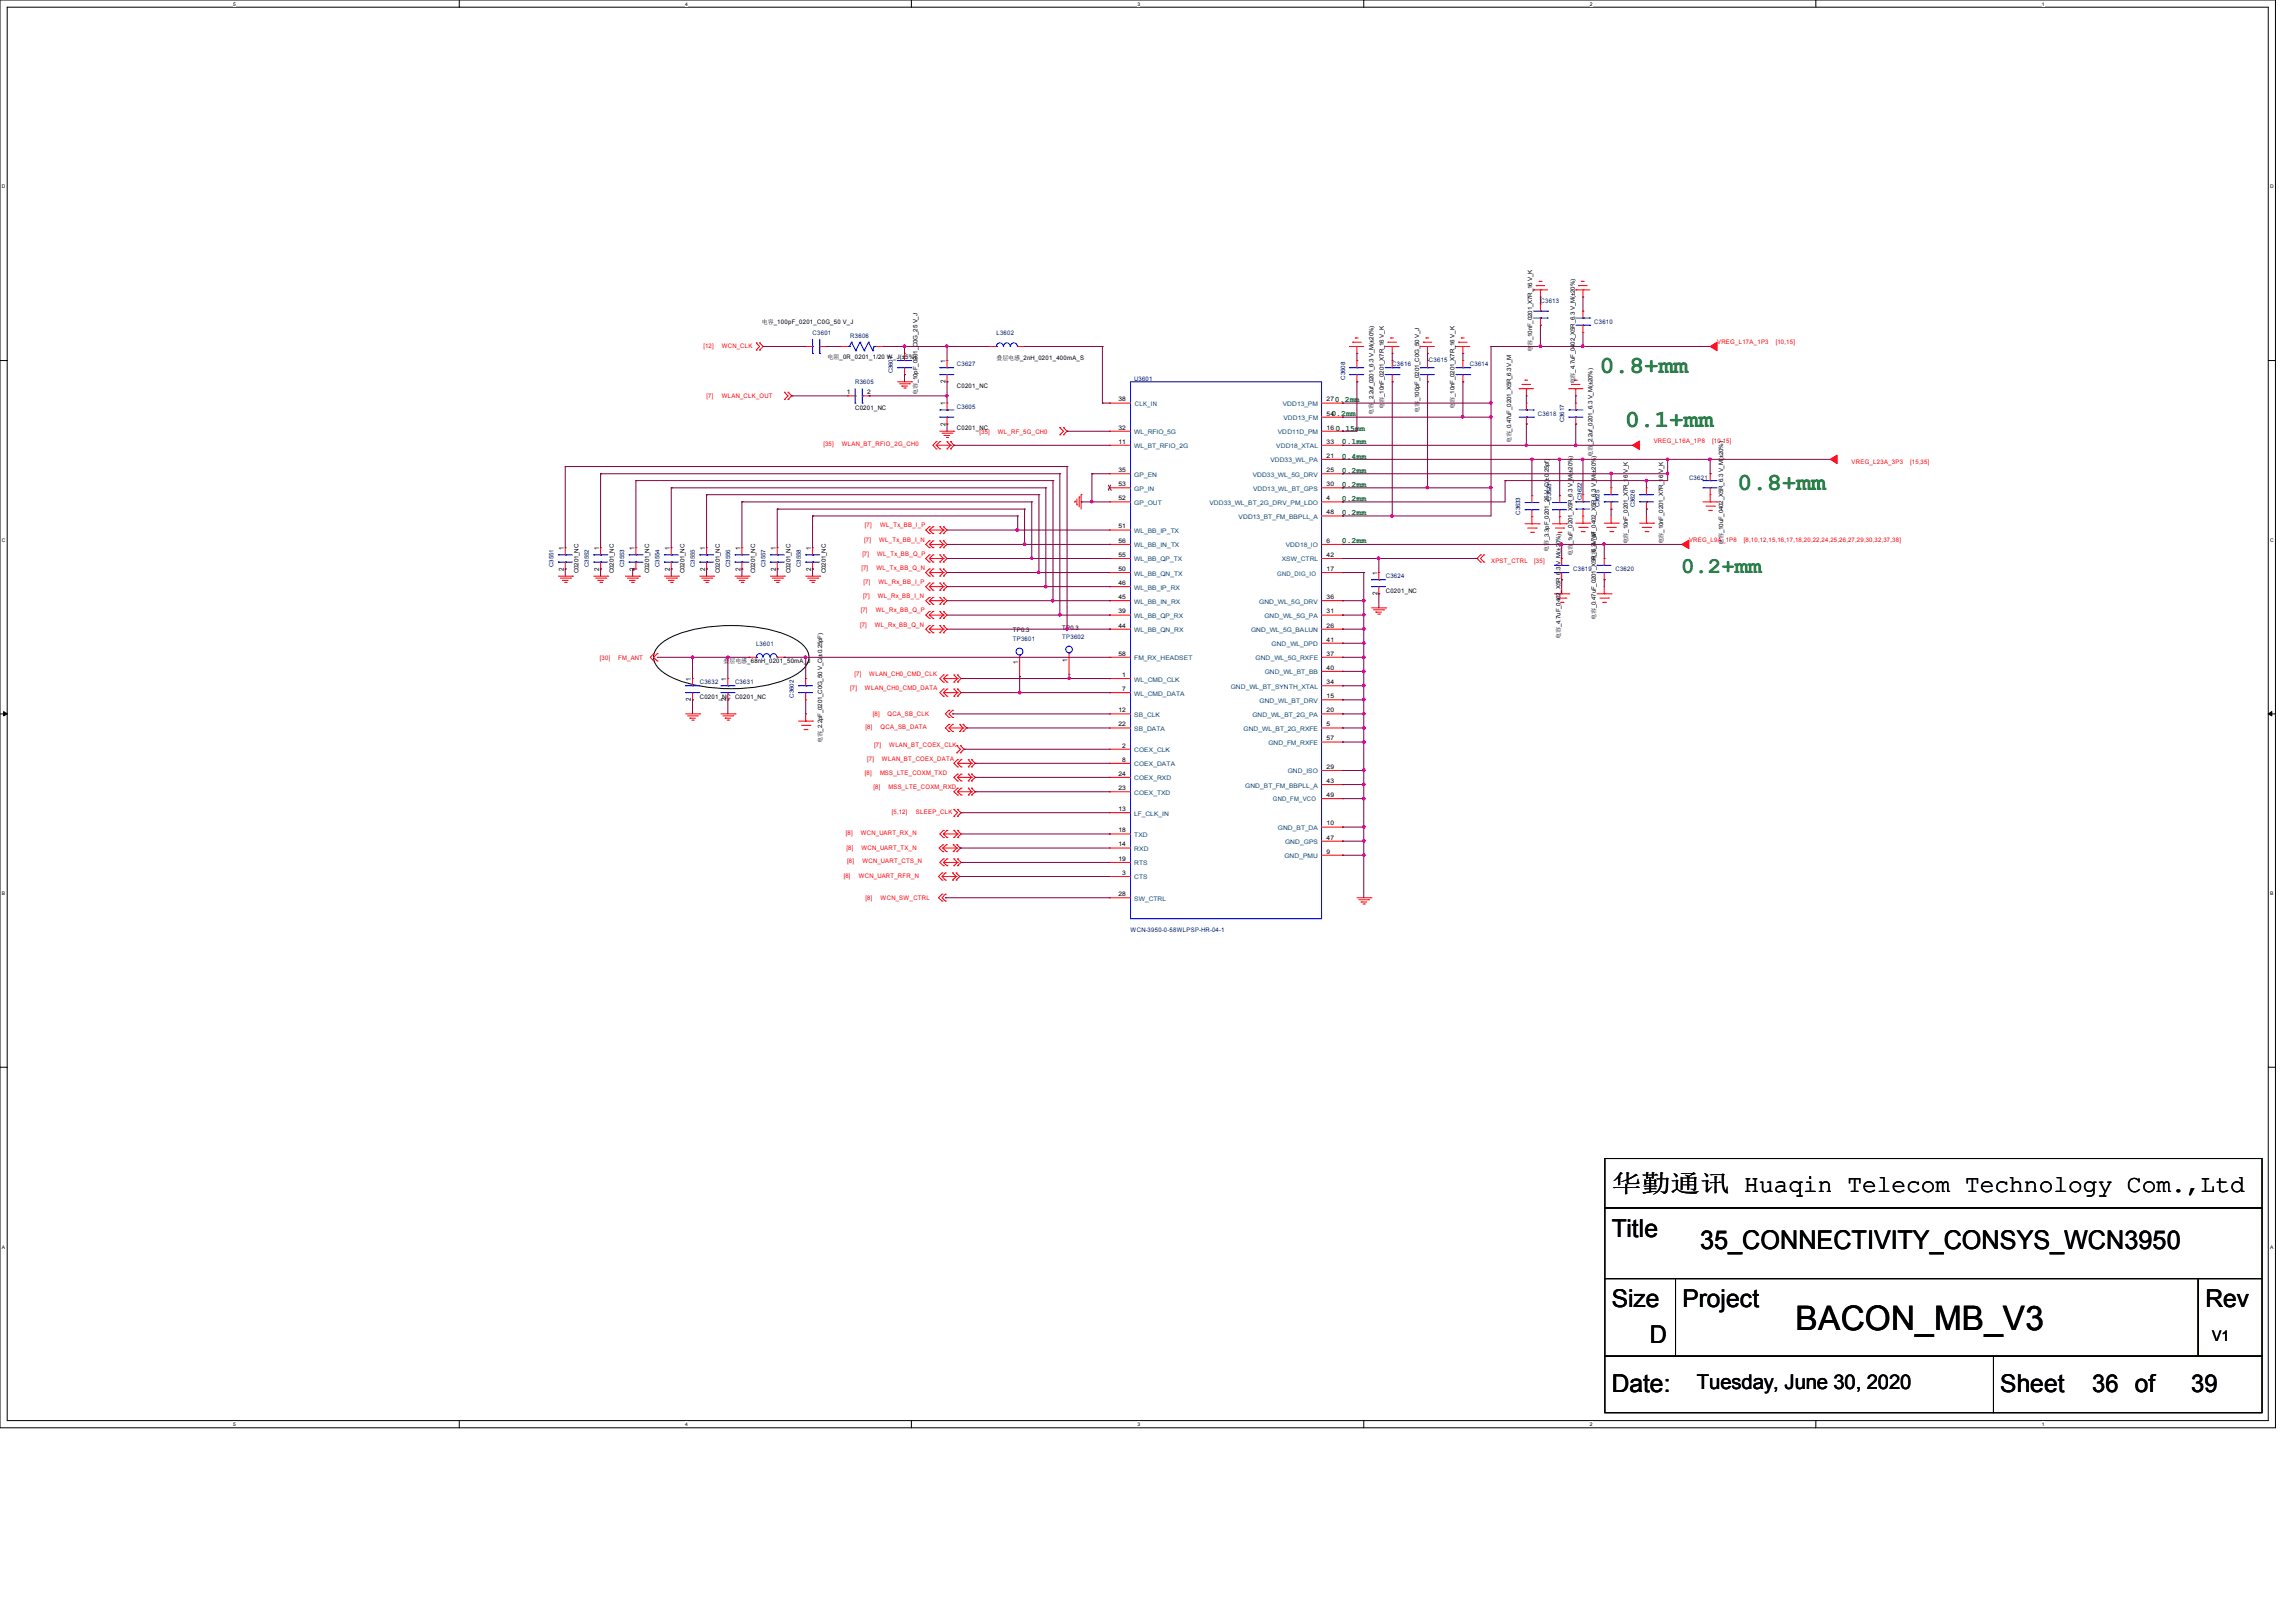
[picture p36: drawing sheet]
<svg xmlns="http://www.w3.org/2000/svg" width="297mm" height="210mm" viewBox="0 0 297 210" stroke-linecap="round" stroke-linejoin="round" font-family="sans-serif">
<defs><g id="words">
<text font-size="4.4" x="232.4" y="172.1">BACON_MB_V3</text>
<text font-size="3.3" x="220" y="161.6">35_CONNECTIVITY_CONSYS_WCN3950</text>
<g font-size="3.2" fill="#008000">
<text x="207" y="48.3">0.8+mm</text>
<text x="210.3" y="55.2">0.1+mm</text>
<text x="224.9" y="63.4">0.8+mm</text>
</g>
<g font-size="3.2">
<text x="208.6" y="154.2">华勤通讯 Huaqin Telecom Technology Com.,Ltd</text>
<text x="208.6" y="160">Title</text>
<text x="208.6" y="169.2">Size</text>
<text x="213.5" y="173.7">D</text>
<text x="217.7" y="169.2">Project</text>
<text x="285.4" y="169.2">Rev</text>
<text x="208.6" y="180.2">Date:</text>
<text x="258.9" y="180.2">Sheet</text>
<text x="270.7" y="180.2">36 of</text>
<text x="283.6" y="180.2">39</text>
</g>
<text font-size="2.9" fill="#008000" x="217.5" y="74.1">0.2+mm</text>
<text font-size="2.6" x="219.6" y="179.7">Tuesday, June 30, 2020</text>
<text font-size="1.9" x="286.3" y="173.5">V1</text>
<g font-size="1.1" fill="#008000">
<text x="172.3" y="53.8">0.2mm</text>
<text x="172.8" y="52">0.2mm</text>
<text x="172.8" y="55.8">0.15mm</text>
<text x="173.6" y="59.4">0.4mm</text>
<text x="173.6" y="57.5">0.1mm</text>
<text x="173.6" y="61.2">0.2mm</text>
<text x="173.6" y="64.8">0.2mm</text>
<text x="173.6" y="63">0.2mm</text>
<text x="173.6" y="70.3">0.2mm</text>
<text x="173.6" y="66.6">0.2mm</text>
</g>
<g font-size=".9">
<text x="122.4" y="46.9" transform="rotate(-90 122.4 46.9)">1</text>
<text x="122.4" y="52.4" transform="rotate(-90 122.4 52.4)">1</text>
<text x="122.4" y="49.6" transform="rotate(-90 122.4 49.6)">2</text>
<text x="122.4" y="55.1" transform="rotate(-90 122.4 55.1)">2</text>
<text x="72.9" y="71.2" transform="rotate(-90 72.9 71.2)">1</text>
<text x="77.5" y="71.2" transform="rotate(-90 77.5 71.2)">1</text>
<text x="82.1" y="71.2" transform="rotate(-90 82.1 71.2)">1</text>
<text x="86.7" y="71.2" transform="rotate(-90 86.7 71.2)">1</text>
<text x="91.2" y="71.2" transform="rotate(-90 91.2 71.2)">1</text>
<text x="95.8" y="71.2" transform="rotate(-90 95.8 71.2)">1</text>
<text x="100.4" y="71.2" transform="rotate(-90 100.4 71.2)">1</text>
<text x="105" y="71.2" transform="rotate(-90 105 71.2)">1</text>
<text x="72.9" y="73.8" transform="rotate(-90 72.9 73.8)">2</text>
<text x="77.5" y="73.8" transform="rotate(-90 77.5 73.8)">2</text>
<text x="82.1" y="73.8" transform="rotate(-90 82.1 73.8)">2</text>
<text x="86.7" y="73.8" transform="rotate(-90 86.7 73.8)">2</text>
<text x="91.2" y="73.8" transform="rotate(-90 91.2 73.8)">2</text>
<text x="95.8" y="73.8" transform="rotate(-90 95.8 73.8)">2</text>
<text x="100.4" y="73.8" transform="rotate(-90 100.4 73.8)">2</text>
<text x="105" y="73.8" transform="rotate(-90 105 73.8)">2</text>
<text x="178.2" y="77" transform="rotate(-90 178.2 77)">2</text>
<text x="178.2" y="74.4" transform="rotate(-90 178.2 74.4)">1</text>
<text x="89.4" y="88.1" transform="rotate(-90 89.4 88.1)">1</text>
<text x="94" y="88.1" transform="rotate(-90 94 88.1)">1</text>
<text x="131.8" y="85.9" transform="rotate(-90 131.8 85.9)">1</text>
<text x="138.1" y="85.6" transform="rotate(-90 138.1 85.6)">1</text>
<text x="89.4" y="90.7" transform="rotate(-90 89.4 90.7)">2</text>
<text x="94" y="90.7" transform="rotate(-90 94 90.7)">2</text>
</g>
<g font-size=".8">
<text x="98.6" y="41.9">电容_100pF_0201_C0G_50 V_J</text>
<text x="107.1" y="46.4">电阻_0R_0201_1/20 W_J(±5%)</text>
<text x="129" y="46.6">叠层电感_2nH_0201_400mA_S</text>
<text x="198.3" y="45.6" transform="rotate(-90 198.3 45.6)">电</text>
<text x="198.3" y="44.8" transform="rotate(-90 198.3 44.8)">容_10nF_0201_X7R_16 V_K</text>
<text x="109.6" y="51">1</text>
<text x="110.7" y="53">C0201_NC</text>
<text x="112.2" y="51">2</text>
<text x="118.7" y="51.1" transform="rotate(-90 118.7 51.1)">电容_10pF_0201_C0G_25 V_J</text>
<text x="123.8" y="50.2">C0201_NC</text>
<text x="144.8" y="51.9">38</text>
<text x="171.7" y="51.9">27</text>
<text x="171.7" y="53.8">54</text>
<text x="177.7" y="53.6" transform="rotate(-90 177.7 53.6)">电容</text>
<text x="177.7" y="52.1" transform="rotate(-90 177.7 52.1)">_2.2uf_0201_6.3 V_M(±20%)</text>
<text x="179.1" y="52.9" transform="rotate(-90 179.1 52.9)">电</text>
<text x="179.1" y="52.1" transform="rotate(-90 179.1 52.1)">容_10nF_0201_X7R_16 V_K</text>
<text x="183.6" y="53.4" transform="rotate(-90 183.6 53.4)">电容_100pF_0201_C0G_50 V_J</text>
<text x="188.2" y="52.9" transform="rotate(-90 188.2 52.9)">电</text>
<text x="188.2" y="52.1" transform="rotate(-90 188.2 52.1)">容_10nF_0201_X7R_16 V_K</text>
<text x="203.8" y="49.7" transform="rotate(-90 203.8 49.7)">电容_4.7uF_0402_X5R_6.3 V_M(±20%)</text>
<text x="123.8" y="55.6">C0201_NC</text>
<text x="144.8" y="57.4">11</text>
<text x="144.8" y="55.6">32</text>
<text x="171.7" y="55.6">16</text>
<text x="171.7" y="59.2">21</text>
<text x="171.7" y="57.4">33</text>
<text x="195.5" y="57.4" transform="rotate(-90 195.5 57.4)">电容_0.47uF_0201_X5R_6.3V_M</text>
<text x="206.1" y="59.1" transform="rotate(-90 206.1 59.1)">电容_2.2uf_0201_6.3 V_M(±20%)</text>
<text x="144.8" y="61.1">35</text>
<text x="144.8" y="64.7">52</text>
<text x="144.8" y="62.9">53</text>
<text x="171.7" y="64.7">4</text>
<text x="171.7" y="61.1">25</text>
<text x="171.7" y="62.9">30</text>
<text x="144.8" y="68.4">51</text>
<text x="144.8" y="70.2">56</text>
<text x="171.7" y="70.2">6</text>
<text x="171.7" y="66.5">48</text>
<text x="200.4" y="71.4" transform="rotate(-90 200.4 71.4)">电容_3.3pF_0201_25 V_C(±0.25pf)</text>
<text x="203.5" y="72" transform="rotate(-90 203.5 72)">电容_1uF_0201_X5R_6.3 V_M(±20%)</text>
<text x="210.7" y="70.4" transform="rotate(-90 210.7 70.4)">电容_10nF_0201_X7R_16 V_K</text>
<text x="215.2" y="70.4" transform="rotate(-90 215.2 70.4)">电容_10nF_0201_X7R_16 V_K</text>
<text x="223" y="70.5" transform="rotate(-90 223 70.5)">电容_10uF_0402_X5R_6.3 V_M(±20%)</text>
<text x="74.9" y="74.2" transform="rotate(-90 74.9 74.2)">C0201_NC</text>
<text x="79.4" y="74.2" transform="rotate(-90 79.4 74.2)">C0201_NC</text>
<text x="84" y="74.2" transform="rotate(-90 84 74.2)">C0201_NC</text>
<text x="88.6" y="74.2" transform="rotate(-90 88.6 74.2)">C0201_NC</text>
<text x="93.1" y="74.2" transform="rotate(-90 93.1 74.2)">C0201_NC</text>
<text x="97.7" y="74.2" transform="rotate(-90 97.7 74.2)">C0201_NC</text>
<text x="102.3" y="74.2" transform="rotate(-90 102.3 74.2)">C0201_NC</text>
<text x="106.9" y="74.2" transform="rotate(-90 106.9 74.2)">C0201_NC</text>
<text x="144.8" y="77.5">45</text>
<text x="144.8" y="75.7">46</text>
<text x="144.8" y="73.9">50</text>
<text x="144.8" y="72.1">55</text>
<text x="171.7" y="73.9">17</text>
<text x="171.7" y="77.5">36</text>
<text x="171.7" y="72.1">42</text>
<text x="179.3" y="76.7">C0201_NC</text>
<text x="206.5" y="72.6" transform="rotate(-90 206.5 72.6)">电容_4.7uF_0402_X5R_6.3 V_M(±20%)</text>
<text x="131.1" y="81.8">TP0.3</text>
<text x="137.5" y="81.5">TP0.3</text>
<text x="144.8" y="79.4">39</text>
<text x="144.8" y="81.2">44</text>
<text x="171.7" y="81.2">26</text>
<text x="171.7" y="79.4">31</text>
<text x="171.7" y="83">41</text>
<text x="201.9" y="82.7" transform="rotate(-90 201.9 82.7)">电容_4.7uF_0402_X5R_6.3 V_M(±20%)</text>
<text x="206.5" y="80.2" transform="rotate(-90 206.5 80.2)">电容_0.47uF_0201_X5R_6.3V_M</text>
<text x="93.6" y="85.8">叠</text>
<text x="94.4" y="85.8">层电感_68nH_0201_50mA_J</text>
<text x="144.8" y="84.8">58</text>
<text x="145.2" y="87.6">1</text>
<text x="145.2" y="89.4">7</text>
<text x="171.7" y="88.5">34</text>
<text x="171.7" y="84.8">37</text>
<text x="171.7" y="86.7">40</text>
<text x="90.6" y="90.4">C0201_NC C0201_NC</text>
<text x="144.8" y="92.2">12</text>
<text x="144.8" y="94">22</text>
<text x="171.7" y="94">5</text>
<text x="171.7" y="90.3">15</text>
<text x="171.7" y="92.2">20</text>
<text x="171.7" y="95.8">57</text>
<text x="106.4" y="96.2" transform="rotate(-90 106.4 96.2)">电容_2.2pF_0201_C0G_50 V_C(±0.25pF)</text>
<text x="144.8" y="100.4">24</text>
<text x="145.2" y="96.7">2</text>
<text x="145.2" y="98.6">8</text>
<text x="171.7" y="99.5">29</text>
<text x="171.7" y="101.3">43</text>
<text x="144.8" y="104.9">13</text>
<text x="144.8" y="107.7">18</text>
<text x="144.8" y="102.2">23</text>
<text x="171.7" y="106.8">10</text>
<text x="171.7" y="103.1">49</text>
<text x="144.8" y="109.5">14</text>
<text x="144.8" y="111.4">19</text>
<text x="145.2" y="113.2">3</text>
<text x="171.7" y="110.4">9</text>
<text x="171.7" y="108.6">47</text>
<text x="144.8" y="116">28</text>
</g>
<g font-size=".8" fill="#000080">
<text x="199.4" y="39.2">C3613</text>
<text x="206.3" y="41.9">C3610</text>
<text x="105.2" y="43.3">C3601</text>
<text x="110" y="43.8">R3606</text>
<text x="123.8" y="47.4">C3627</text>
<text x="129" y="43.3">L3602</text>
<text x="180.2" y="47.4">C3616</text>
<text x="184.9" y="46.9">C3615</text>
<text x="190.2" y="47.4">C3614</text>
<text x="110.7" y="49.7">R3605</text>
<text x="115.5" y="48.3" transform="rotate(-90 115.5 48.3)">C3607</text>
<text x="123.8" y="52.9">C3605</text>
<text x="146.8" y="49.2">U3601</text>
<text x="174.1" y="49.1" transform="rotate(-90 174.1 49.1)">C3608</text>
<text x="199" y="53.8">C3618</text>
<text x="202.4" y="54.6" transform="rotate(-90 202.4 54.6)">C3617</text>
<text x="200.8" y="64.8" transform="rotate(-90 200.8 64.8)">C3623</text>
<text x="204.7" y="64.7" transform="rotate(-90 204.7 64.7)">C3622</text>
<text x="207" y="65.7" transform="rotate(-90 207 65.7)">C3625</text>
<text x="211.6" y="65.7" transform="rotate(-90 211.6 65.7)">C3626</text>
<text x="218.6" y="62.1">C3621</text>
<text x="196.7" y="66.6" transform="rotate(-90 196.7 66.6)">C3633</text>
<text x="71.6" y="73.4" transform="rotate(-90 71.6 73.4)">C3551</text>
<text x="76.2" y="73.4" transform="rotate(-90 76.2 73.4)">C3552</text>
<text x="80.8" y="73.4" transform="rotate(-90 80.8 73.4)">C3553</text>
<text x="85.3" y="73.4" transform="rotate(-90 85.3 73.4)">C3554</text>
<text x="89.9" y="73.4" transform="rotate(-90 89.9 73.4)">C3555</text>
<text x="94.5" y="73.4" transform="rotate(-90 94.5 73.4)">C3556</text>
<text x="99.1" y="73.4" transform="rotate(-90 99.1 73.4)">C3557</text>
<text x="103.6" y="73.4" transform="rotate(-90 103.6 73.4)">C3558</text>
<text x="179.3" y="74.8">C3624</text>
<text x="203.6" y="73.9">C3619</text>
<text x="209.1" y="73.9">C3620</text>
<text x="97.8" y="83.5">L3601</text>
<text x="131.1" y="83">TP3601</text>
<text x="137.5" y="82.7">TP3602</text>
<text x="90.6" y="88.6">C3632</text>
<text x="95.1" y="88.6">C3631</text>
<text x="102.7" y="90.3" transform="rotate(-90 102.7 90.3)">C3602</text>
<text x="146.3" y="120.6">WCN-3950-0-58WLPSP-HR-04-1</text>
</g>
<g font-size=".8" fill="#f00">
<text x="91" y="45">[12]</text>
<text x="93.4" y="45">WCN_CLK</text>
<text x="222.2" y="44.5">VREG_L17A_1P3</text>
<text x="229.8" y="44.5">[10,15]</text>
<text x="91.4" y="51.4">[7]</text>
<text x="93.4" y="51.4">WLAN_CLK_OUT</text>
<text x="106.6" y="57.7">[35]</text>
<text x="108.9" y="57.7">WLAN_BT_RFIO_2G_CH0</text>
<text x="126.8" y="56.1">[35]</text>
<text x="129.1" y="56.1">WL_RF_5G_CH0</text>
<text x="214" y="57.3">VREG_L16A_1P8</text>
<text x="221.6" y="57.3">[10,15]</text>
<text x="239.6" y="60">VREG_L23A_3P3</text>
<text x="247.2" y="60">[15,35]</text>
<text x="111.6" y="71.9">[7]</text>
<text x="111.9" y="70.1">[7]</text>
<text x="111.9" y="68.2">[7]</text>
<text x="113.5" y="71.9">WL_Tx_BB_Q_P</text>
<text x="113.8" y="70.1">WL_Tx_BB_I_N</text>
<text x="113.9" y="68.2">WL_Tx_BB_I_P</text>
<text x="218.6" y="70.1">VREG_L9A_1P8</text>
<text x="225.7" y="70.1">[8,10,12,15,16,17,18,20,22,24,25,26,27,29,30,32,37,38]</text>
<text x="111.5" y="73.7">[7]</text>
<text x="111.7" y="77.4">[7]</text>
<text x="111.8" y="75.6">[7]</text>
<text x="113.4" y="73.7">WL_Tx_BB_Q_N</text>
<text x="113.6" y="77.4">WL_Rx_BB_I_N</text>
<text x="113.7" y="75.6">WL_Rx_BB_I_P</text>
<text x="193" y="72.8">XPST_CTRL</text>
<text x="198.6" y="72.8">[35]</text>
<text x="111.3" y="81.1">[7]</text>
<text x="111.4" y="79.2">[7]</text>
<text x="113.2" y="81.1">WL_Rx_BB_Q_N</text>
<text x="113.3" y="79.2">WL_Rx_BB_Q_P</text>
<text x="77.6" y="85.3">[30]</text>
<text x="80" y="85.3">FM_ANT</text>
<text x="110" y="89.3">[7]</text>
<text x="110.6" y="87.5">[7]</text>
<text x="111.9" y="89.3">WLAN_CH0_CMD_DATA</text>
<text x="112.5" y="87.5">WLAN_CH0_CMD_CLK</text>
<text x="112" y="94.3">[8]</text>
<text x="113" y="92.7">[8]</text>
<text x="114" y="94.3">QCA_SB_DATA</text>
<text x="114.9" y="92.7">QCA_SB_CLK</text>
<text x="111.9" y="100.2">[8]</text>
<text x="112.2" y="98.4">[7]</text>
<text x="113.1" y="96.6">[7]</text>
<text x="113.9" y="100.2">MSS_LTE_COXM_TXD</text>
<text x="114.1" y="98.4">WLAN_BT_COEX_DATA</text>
<text x="115.1" y="96.6">WLAN_BT_COEX_CLK</text>
<text x="113" y="102.1">[8]</text>
<text x="115" y="102.1">MSS_LTE_COXM_RXD</text>
<text x="115.4" y="105.4">[5,12]</text>
<text x="118.5" y="105.4">SLEEP_CLK</text>
<text x="109.2" y="113.6">[8]</text>
<text x="109.5" y="108">[8]</text>
<text x="109.6" y="109.9">[8]</text>
<text x="109.6" y="111.7">[8]</text>
<text x="111.1" y="113.6">WCN_UART_RFR_N</text>
<text x="111.4" y="108">WCN_UART_RX_N</text>
<text x="111.5" y="109.9">WCN_UART_TX_N</text>
<text x="111.6" y="111.7">WCN_UART_CTS_N</text>
<text x="112" y="116.5">[8]</text>
<text x="114" y="116.5">WCN_SW_CTRL</text>
</g>
<g font-size=".8" fill="#004080">
<text x="146.9" y="52.5">CLK_IN</text>
<text x="166" y="52.5">VDD13_PM</text>
<text x="146.8" y="58">WL_BT_RFIO_2G</text>
<text x="146.8" y="56.2">WL_RFIO_5G</text>
<text x="164.4" y="59.8">VDD33_WL_PA</text>
<text x="165.2" y="58">VDD18_XTAL</text>
<text x="165.4" y="56.2">VDD11D_PM</text>
<text x="166.1" y="54.4">VDD13_FM</text>
<text x="146.8" y="61.7">GP_EN</text>
<text x="146.8" y="65.3">GP_OUT</text>
<text x="146.8" y="63.5">GP_IN</text>
<text x="156.5" y="65.3">VDD33_WL_BT_2G_DRV_PM_LDO</text>
<text x="162.1" y="61.7">VDD33_WL_5G_DRV</text>
<text x="162.2" y="63.5">VDD13_WL_BT_GPS</text>
<text x="146.8" y="69">WL_BB_IP_TX</text>
<text x="146.8" y="70.8">WL_BB_IN_TX</text>
<text x="160.3" y="67.1">VDD13_BT_FM_BBPLL_A</text>
<text x="166.4" y="70.8">VDD18_IO</text>
<text x="146.8" y="76.3">WL_BB_IP_RX</text>
<text x="146.8" y="74.5">WL_BB_QN_TX</text>
<text x="146.8" y="72.6">WL_BB_QP_TX</text>
<text x="165.3" y="74.6">GND_DIG_IO</text>
<text x="165.9" y="72.6">XSW_CTRL</text>
<text x="146.8" y="80">WL_BB_QP_RX</text>
<text x="146.8" y="81.8">WL_BB_QN_RX</text>
<text x="146.8" y="78.1">WL_BB_IN_RX</text>
<text x="161.9" y="81.8">GND_WL_5G_BALUN</text>
<text x="163" y="78.1">GND_WL_5G_DRV</text>
<text x="163.6" y="80">GND_WL_5G_PA</text>
<text x="164.6" y="83.6">GND_WL_DPD</text>
<text x="146.8" y="88.2">WL_CMD_CLK</text>
<text x="146.8" y="85.4">FM_RX_HEADSET</text>
<text x="159.3" y="89.1">GND_WL_BT_SYNTH_XTAL</text>
<text x="162.5" y="85.4">GND_WL_5G_RXFE</text>
<text x="163.7" y="87.2">GND_WL_BT_BB</text>
<text x="146.8" y="90">WL_CMD_DATA</text>
<text x="146.8" y="92.8">SB_CLK</text>
<text x="146.8" y="94.6">SB_DATA</text>
<text x="160.9" y="94.6">GND_WL_BT_2G_RXFE</text>
<text x="162.1" y="92.8">GND_WL_BT_2G_PA</text>
<text x="163" y="90.9">GND_WL_BT_DRV</text>
<text x="146.8" y="97.3">COEX_CLK</text>
<text x="146.8" y="99.1">COEX_DATA</text>
<text x="146.8" y="101">COEX_RXD</text>
<text x="161.1" y="101.9">GND_BT_FM_BBPLL_A</text>
<text x="164.1" y="96.4">GND_FM_RXFE</text>
<text x="166.6" y="100.1">GND_ISO</text>
<text x="146.8" y="105.5">LF_CLK_IN</text>
<text x="146.8" y="102.8">COEX_TXD</text>
<text x="164.7" y="103.6">GND_FM_VCO</text>
<text x="165.4" y="107.4">GND_BT_DA</text>
<text x="146.8" y="113.8">CTS</text>
<text x="146.8" y="110.1">RXD</text>
<text x="146.8" y="108.3">TXD</text>
<text x="146.8" y="112">RTS</text>
<text x="166.2" y="111">GND_PMU</text>
<text x="166.3" y="109.2">GND_GPS</text>
<text x="146.8" y="116.5">SW_CTRL</text>
</g>
<g font-size=".6">
<text x="30.2" y=".7">5</text>
<text x="88.7" y=".7">4</text>
<text x="147.2" y=".7">3</text>
<text x="205.7" y=".7">2</text>
<text x="264.2" y=".7">1</text>
<text x=".3" y="24.4">D</text>
<text x="293.8" y="24.4">D</text>
<text x=".3" y="70.1">C</text>
<text x="293.8" y="70.1">C</text>
<text x=".3" y="115.8">B</text>
<text x="293.8" y="115.8">B</text>
<text x=".3" y="161.5">A</text>
<text x="293.8" y="161.5">A</text>
<text x="30.2" y="184.5">5</text>
<text x="88.7" y="184.5">4</text>
<text x="147.2" y="184.5">3</text>
<text x="205.7" y="184.5">2</text>
<text x="264.2" y="184.5">1</text>
</g>
</g></defs>
<path d="M0 0h294.5v184.7h-294.5zM.9 .9h292.6v182.9h-292.6z" fill="none" stroke="#000" stroke-width=".13"/>
<g fill="#fff">
<path d="M30.2 .1h.3v.7h-.3z"/>
<path d="M30.2 183.9h.3v.8h-.3z"/>
</g>
<path d="M59.4 0v.9M59.4 183.8v.9" fill="none" stroke="#000" stroke-width=".13"/>
<g fill="#fff">
<path d="M88.7 .1h.3v.7h-.3z"/>
<path d="M88.7 183.9h.3v.8h-.3z"/>
</g>
<path d="M117.9 0v.9M117.9 183.8v.9" fill="none" stroke="#000" stroke-width=".13"/>
<g fill="#fff">
<path d="M147.2 .1h.3v.7h-.3z"/>
<path d="M147.2 183.9h.3v.8h-.3z"/>
</g>
<path d="M176.5 0v.9M176.5 183.8v.9" fill="none" stroke="#000" stroke-width=".13"/>
<g fill="#fff">
<path d="M205.7 .1h.4v.7h-.4z"/>
<path d="M205.7 183.9h.4v.8h-.4z"/>
</g>
<path d="M235 0v.9M235 183.8v.9" fill="none" stroke="#000" stroke-width=".13"/>
<g fill="#fff">
<path d="M264.2 .1h.4v.7h-.4z"/>
<path d="M264.2 183.9h.4v.8h-.4z"/>
<path d="M.3 23.8h.4v.7h-.4z"/>
<path d="M293.8 23.8h.5v.7h-.5z"/>
<path d="M.3 69.5h.4v.7h-.4z"/>
<path d="M293.8 69.5h.5v.7h-.5z"/>
</g>
<path d="M0 46.7h.9M293.5 46.7h1" fill="none" stroke="#000" stroke-width=".13"/>
<g fill="#fff">
<path d="M.3 115.2h.4v.8h-.4z"/>
<path d="M293.8 115.2h.4v.8h-.4z"/>
</g>
<path d="M0 92.4h.9M293.5 92.4h1" fill="none" stroke="#000" stroke-width=".13"/>
<path d="M.5 92.1l.4 .3-.4 .2zM293.5 92.4l.5-.3v.5z" fill="#000" stroke="#000" stroke-width=".13"/>
<g fill="#fff">
<path d="M.3 161h.3v.7h-.3z"/>
<path d="M293.8 161h.4v.7h-.4z"/>
</g>
<path d="M85.5 83.3a12.2 12.2 0 0 1 6.2-2.2 20.8 20.8 0 0 1 10.5 1.2 4.3 4.3 0 0 1 2.4 2.1 2.08 2.08 0 0 1-.8 2.3 12.2 12.2 0 0 1-6.3 2.2 20.8 20.8 0 0 1-10.5-1.2 4.3 4.3 0 0 1-2.3-2.1 2.08 2.08 0 0 1 .8-2.3zM0 138.1h.9M293.5 138.1h1M207.7 156.3h85v9.1h-85zM207.7 149.9h85v6.4h-85zM207.7 165.4h9.1v10.1h-9.1zM207.7 175.5h50.3v7.3h-50.3zM216.8 165.4h67.7v10.1h-67.7zM258 175.5h34.7v7.3h-34.7zM284.5 165.4h8.2v10.1h-8.2z" fill="none" stroke="#000" stroke-width=".13"/>
<g fill="none" stroke="#f00" stroke-width=".13">
<path d="M198.5 37.5h.1M198.5 37.5h1.8M198.8 37h.1M198.8 37h1.1M199.2 36.4h.1M199.2 36.4h.4M199.3 37.5h.1M199.3 39.3h.1M199.3 37.5v.9M199.3 39.3v1M203.9 37.5h.1M203.9 37.5h1.8"/>
<path d="M204.3 37h.1M204.3 37h1.1M204.6 36.4h.1M204.6 36.4h.4M204.9 37.5h.1M204.9 37.5v.9M97.9 45.3h.1M97.9 44.4h.1M97.9 44.4l.4 .4-.4 .5M98.3 44.4h.1M98.3 45.3h.1M98.3 44.4l.5 .4-.5 .5"/>
<path d="M101.5 51.7h.1M101.5 50.8h.1M101.5 50.8l.5 .4-.5 .5M102 50.8h.1M102 51.7h.1M102 50.8l.4 .4-.4 .5M104.3 44.8h.1M104.3 44.8h.9M106.1 44.8h.9M107 44.8h.1M108.8 44.8h.1M108.8 44.8h.9"/>
<path d="M109.7 51.2h.1M109.7 51.2h1M111.6 51.2h.9M112.5 51.2h.1M113.4 44.8h.9M114.3 44.8h.1M116.2 49.4h1.8M116.4 49.7h1.3M116.7 50h.1M116.7 50h.7M117 50.2h.1M117.1 45.7h.1"/>
<path d="M117.1 48.5h.1M117.1 45.7v1M117.1 47.6v.9M117.1 50.2h.1M117.7 49.7h.1M118 49.4h.1M121.2 57.1h.1M121.2 58.1h.1M121.2 57.1l-.5 .5 .5 .5M121.2 57.6l.4 .5M121.2 57.6h1.8M121.6 57.1h.1"/>
<path d="M121.6 58.1h.1M121.6 55.8h1.8M121.6 57.1l-.4 .5M121.9 56h1.3M122.2 56.3h.1M122.2 56.3h.7M122.5 56.6h.1M122.6 57.1h.1M122.6 58.1h.1M122.6 52.2h.1M122.6 54.9h.1M122.6 46.7h.1"/>
<path d="M122.6 49.4h.1M122.6 57.1l.4 .5M122.6 46.7v.9M122.6 48.5v.9M122.6 52.2v.8M122.6 54v.9M122.6 56.6h.1M123 58.1h.1M123 57.1h.1M123 57.6h.1M123 57.1l.4 .5-.4 .5M123 57.6l-.4 .5"/>
<path d="M123.2 56h.1M123.4 55.8h.1M128 44.8h.1M128 44.8h.9M131.7 44.8h.9M132.6 44.8h.1M137.2 56.3h.1M137.2 55.3h.1M137.2 55.3l.4 .5-.4 .5M137.6 55.3h.1M137.6 56.3h.1M137.6 55.3l.5 .5-.5 .5"/>
<path d="M143.6 57.6h.1M143.6 55.8h.1M143.6 52.2h.1M143.6 55.8h2.7M143.6 57.6h2.7M143.6 52.2h2.7M171 55.8h2.7M171 57.6h2.7M171 59.4h2.7M171 52.2h2.7M171 54h2.7M173.7 55.8h.1"/>
<path d="M173.7 59.4h.1M173.7 52.2h.1M173.7 57.6h.1M173.7 54h.1M174.7 44.8h.1M174.7 44.8h1.8M175 44.3h.1M175 44.3h1.1M175.4 43.7h.1M175.4 43.7h.4M175.6 44.8h.1M175.6 46.7h.1"/>
<path d="M175.6 49.4h.1M175.6 44.8v.9M175.6 46.7v.9M175.6 48.5v.9M179.2 44.8h.1M179.2 44.8h1.9M179.6 44.3h.1M179.6 44.3h1.1M180 43.7h.1M180 43.7h.3M180.2 44.8h.1M180.2 49.4h.1"/>
<path d="M180.2 46.7h.1M180.2 44.8v.9M180.2 46.7v.9M180.2 48.5v.9M183.8 44.8h.1M183.8 44.8h1.8M184.2 44.3h.1M184.2 44.3h1.1M184.5 43.7h.1M184.5 43.7h.4M184.7 44.8h.1M184.7 46.7h.1"/>
<path d="M184.7 49.4h.1M184.7 44.8v.9M184.7 46.7v.9M184.7 48.5v.9M188.4 44.8h.1M188.4 44.8h1.8M188.8 44.3h.1M188.8 44.3h1.1M189.1 43.7h.1M189.1 43.7h.4M189.3 44.8h.1M189.3 49.4h.1"/>
<path d="M189.3 46.7h.1M189.3 44.8v.9M189.3 46.7v.9M189.3 48.5v.9M196.6 50.3h.1M196.6 50.3h1.9M197 49.7h.1M197 49.7h1.1M197.4 49.2h.1M197.4 49.2h.3M197.5 50.3h.1M197.5 54.9h.1"/>
<path d="M197.5 52.2h.1M197.5 50.3v.9M197.5 52.2v.8M197.5 54v.9M199.3 42.1h.1M199.3 41.1v1M203 50.3h.1M203 50.3h1.9M203.4 49.7h.1M203.4 49.7h1.1M203.8 49.2h.1M203.8 49.2h.3"/>
<path d="M203.9 50.3h.1M203.9 52.2h.1M203.9 54.9h.1M203.9 50.3v.9M203.9 52.2v.8M203.9 54v.9M204.9 43h.1M204.9 40.3h.1M204.9 40.3v.8M204.9 42.1v.9M72.3 74.5h1.8M72.5 74.8h1.3"/>
<path d="M72.8 75.1h.1M72.8 75.1h.7M73.1 75.4h.2M73.2 70.9h.1M73.2 73.6h.1M73.2 70.9v.9M73.2 72.7v.9M73.3 75.4h.1M73.8 74.8h.1M74.1 74.5h.1M76.8 74.5h1.9M77.1 74.8h1.3"/>
<path d="M77.4 75.1h.1M77.4 75.1h.7M77.6 75.4h.3M77.7 70.9h.1M77.7 73.6h.1M77.7 70.9v.9M77.7 72.7v.9M77.9 75.4h.1M78.4 74.8h.1M78.7 74.5h.1M80.9 74.5h1.9M81.2 74.8h1.3"/>
<path d="M81.5 75.1h.1M81.5 75.1h.7M81.7 75.4h.3M82 75.4h.1M82.3 70.9h.1M82.3 73.6h.1M82.3 70.9v.9M82.3 72.7v.9M82.5 74.8h.1M82.8 74.5h.1M86 74.5h1.8M86.2 74.8h1.3"/>
<path d="M86.5 75.1h.1M86.5 75.1h.7M86.8 75.4h.2M86.9 70.9h.1M86.9 73.6h.1M86.9 70.9v.9M86.9 72.7v.9M87 75.4h.1M87.5 74.8h.1M87.8 74.5h.1M90.6 74.5h1.8M90.8 74.8h1.3"/>
<path d="M91.1 75.1h.1M91.1 75.1h.7M91.4 75.4h.2M91.4 70.9h.1M91.4 73.6h.1M91.4 70.9v.9M91.4 72.7v.9M91.6 75.4h.1M92.1 74.8h.1M92.4 74.5h.1M95.1 74.5h1.8M95.4 74.8h1.3"/>
<path d="M95.7 75.1h.1M95.7 75.1h.7M95.9 75.4h.2M96 70.9h.1M96 73.6h.1M96 70.9v.9M96 72.7v.9M96.1 75.4h.1M96.7 74.8h.1M96.9 74.5h.1M99.7 74.5h1.8M99.9 74.8h1.4"/>
<path d="M100.2 75.1h.1M100.2 75.1h.8M100.5 75.4h.2M100.6 70.9h.1M100.6 73.6h.1M100.6 70.9v.9M100.6 72.7v.9M100.7 75.4h.1M101.3 74.8h.1M101.5 74.5h.1M104.3 74.5h1.8M104.5 74.8h1.3"/>
<path d="M104.8 75.1h.1M104.8 75.1h.7M105.1 75.4h.2M105.2 70.9h.1M105.2 73.6h.1M105.2 70.9v.9M105.2 72.7v.9M105.3 75.4h.1M105.8 74.8h.1M106.1 74.5h.1M120.3 76.4h.1M120.3 75.4h.1"/>
<path d="M120.3 78.2h.1M120.3 77.3h.1M120.3 79.1h.1M120.3 72.7h.1M120.3 71.8h.1M120.3 69h.1M120.3 68.2h.1M120.3 74.5h.1M120.3 73.6h.1M120.3 70.9h.1M120.3 70h.1M120.3 75.4l-.5 .5 .5 .5"/>
<path d="M120.3 75.9l.4 .5M120.3 74.1l.4 .4M120.3 75.9h1.8M120.3 77.3l-.5 .4 .5 .5M120.3 77.7l.4 .5M120.3 77.7h1.8M120.3 79.1l-.5 .5 .5 .4M120.3 79.6l.4 .4M120.3 79.6h1.8M120.3 71.8l-.5 .5 .5 .4M120.3 72.3l.4 .4M120.3 72.3h1.8"/>
<path d="M120.3 68.2l-.5 .4 .5 .4M120.3 68.6l.4 .4M120.3 68.6h1.8M120.3 73.6l-.5 .5 .5 .4M120.3 74.1h1.8M120.3 70l-.5 .4 .5 .5M120.3 70.4l.4 .5M120.3 70.4h1.8M120.7 76.4h.1M120.7 75.4h.1M120.7 78.2h.1M120.7 77.3h.1"/>
<path d="M120.7 79.1h.1M120.7 72.7h.1M120.7 71.8h.1M120.7 69h.1M120.7 68.2h.1M120.7 74.5h.1M120.7 73.6h.1M120.7 70.9h.1M120.7 70h.1M120.7 75.4l-.4 .5M120.7 77.3l-.4 .4M120.7 79.1l-.4 .5"/>
<path d="M120.7 71.8l-.4 .5M120.7 73.6l-.4 .5M120.7 68.2l-.4 .4M120.7 70l-.4 .4M121.6 76.4h.1M121.6 75.4h.1M121.6 78.2h.1M121.6 77.3h.1M121.6 79.1h.1M121.6 72.7h.1M121.6 71.8h.1M121.6 69h.1"/>
<path d="M121.6 68.2h.1M121.6 74.5h.1M121.6 73.6h.1M121.6 70.9h.1M121.6 70h.1M121.6 75.4l.5 .5M121.6 77.3l.5 .4M121.6 79.1l.5 .5M121.6 73.6l.5 .5M121.6 71.8l.5 .5M121.6 68.2l.5 .4M121.6 70l.5 .4"/>
<path d="M122.1 75.4h.1M122.1 76.4h.1M122.1 75.9h.1M122.1 77.3h.1M122.1 78.2h.1M122.1 77.7h.1M122.1 79.1h.1M122.1 79.6h.1M122.1 71.8h.1M122.1 72.7h.1M122.1 72.3h.1M122.1 68.2h.1"/>
<path d="M122.1 69h.1M122.1 68.6h.1M122.1 73.6h.1M122.1 74.5h.1M122.1 74.1h.1M122.1 70h.1M122.1 70.9h.1M122.1 70.4h.1M122.1 74.1l-.5 .4M122.1 75.9l-.5 .5M122.1 75.4l.5 .5-.5 .5M122.1 77.7l-.5 .5"/>
<path d="M122.1 77.3l.5 .4-.5 .5M122.1 79.6l-.5 .4M122.1 79.1l.5 .5-.5 .4M122.1 72.3l-.5 .4M122.1 71.8l.5 .5-.5 .4M122.1 68.6l-.5 .4M122.1 68.2l.5 .4-.5 .4M122.1 73.6l.5 .5-.5 .4M122.1 70.4l-.5 .5M122.1 70l.5 .4-.5 .5M139.1 64.9h.1M139.1 64.9v.1"/>
<path d="M139.4 65.3h.1M139.4 64.6v.7M139.7 64.3h.1M139.7 64.3v1.3M139.9 64h.1M139.9 64v1.9M143.6 61.3h.1M143.6 79.6h.1M143.6 77.7h.1M143.6 75.9h.1M143.6 74.1h.1M143.6 68.6h.1"/>
<path d="M143.6 64.9h.1M143.6 63.1h.1M143.6 72.3h.1M143.6 70.4h.1M143.6 64.9h2.7M143.6 75.9h2.7M143.6 77.7h2.7M143.6 79.6h2.7M143.6 72.3h2.7M143.6 68.6h2.7M143.6 74.1h2.7M143.6 70.4h2.7"/>
<path d="M143.6 61.3h2.7M143.6 63.1h2.7M171 64.9h2.7M171 77.7h2.7M171 79.6h2.7M171 72.3h2.7M171 74.1h2.7M171 70.4h2.7M171 61.3h2.7M171 63.1h2.7M171 66.8h2.7M173.7 64.9h.1"/>
<path d="M173.7 70.4h.1M173.7 74.1h.1M173.7 61.3h.1M173.7 63.1h.1M173.7 79.6h.1M173.7 77.7h.1M173.7 72.3h.1M173.7 66.8h.1M177.5 78.7h1.8M177.8 78.9h1.3M178.1 79.2h.1M178.1 79.2h.7"/>
<path d="M178.3 79.5h.2M178.4 74.1h.1M178.4 76.8h.1M178.4 74.1v.9M178.4 75.9v.9M178.5 79.5h.1M179.1 78.9h.1M179.3 78.7h.1M191.6 72.7h.1M191.6 71.8h.1M191.6 71.8l-.5 .5 .5 .4M192 71.8h.1"/>
<path d="M192 72.7h.1M192 71.8l-.4 .5 .4 .4M197.4 67.8h1.8M197.7 68.3h1.1M198.1 68.9h.4M198.2 67.8h.1M198.2 64.1h.1M198.2 66.8h.1M198.2 64.1v.9M198.2 66v1.8M198.5 68.9h.1M198.8 68.3h.1"/>
<path d="M199.2 67.8h.1M200.9 67.8h1.8M201.2 76.8h1.8M201.3 68.3h1.1M201.5 77.4h1.1M201.6 68.9h.4M201.8 67.8h.1M201.8 64.1h.1M201.8 66.8h.1M201.8 64.1v.9M201.8 66v1.8M201.9 77.9h.4"/>
<path d="M202 68.9h.1M202.1 76.8h.1M202.1 72.3h.1M202.1 75h.1M202.1 72.3v.9M202.1 74.1v.9M202.1 75.9v.9M202.3 77.9h.1M202.4 68.3h.1M202.6 77.4h.1M202.7 67.8h.1M203 76.8h.1"/>
<path d="M203.9 67.7h1.8M204.3 68.2h1.1M204.6 68.8h.4M204.9 67.7h.1M204.9 64h.1M204.9 66.8h.1M204.9 64v.9M204.9 65.9v1.8M205 68.8h.1M205.4 68.2h.1M205.7 67.7h.1M206.7 76.8h1.8"/>
<path d="M207.1 77.4h1.1M207.4 77.9h.4M207.6 76.8h.1M207.6 72.3h.1M207.6 75h.1M207.6 72.3v.9M207.6 74.1v.9M207.6 75.9v.9M207.6 67.7h1.8M207.8 77.9h.1M207.9 68.2h1.1M208.2 77.4h.1"/>
<path d="M208.3 68.8h.4M208.5 76.8h.1M208.5 67.7h.1M208.5 63.1h.1M208.5 65.9h.1M208.5 63.1v.9M208.5 64.9v1M208.5 66.8v.9M208.7 68.8h.1M209 68.2h.1M209.4 67.7h.1M212.2 67.7h1.8"/>
<path d="M212.5 68.2h1.1M212.9 68.8h.4M213.1 67.7h.1M213.1 63.1h.1M213.1 65.9h.1M213.1 63.1v.9M213.1 64.9v1M213.1 66.8v.9M213.3 68.8h.1M213.6 68.2h.1M214 67.7h.1M220.4 64.9h1.8"/>
<path d="M220.8 65.5h1.1M221.1 66h.4M221.3 64.9h.1M221.3 61.3h.1M221.3 64h.1M221.3 61.3v.9M221.3 63.1v1.8M221.5 66h.1M221.9 65.5h.1M222.2 64.9h.1M84.6 85.5h.1M84.6 84.6h.1"/>
<path d="M84.6 84.6l-.4 .4 .4 .5M85 85.5h.1M85 84.6h.1M85 84.6l-.4 .4 .4 .5M88.7 92.4h1.9M89 92.6h1.3M89.3 92.9h.1M89.3 92.9h.7M89.5 93.2h.2M89.6 87.8h.1M89.6 90.6h.1M89.6 87.8v.9"/>
<path d="M89.6 89.6v1M89.7 93.2h.1M90.3 92.6h.1M90.6 92.4h.1M93.3 92.4h1.8M93.6 92.6h1.2M93.9 92.9h.1M93.9 92.9h.7M94.1 93.2h.2M94.2 87.8h.1M94.2 90.6h.1M94.2 87.8v.9"/>
<path d="M94.2 89.6v1M94.3 93.2h.1M94.8 92.6h.1M95.1 92.4h.1M96.9 85h.1M96.9 85h1M100.6 85h.9M101.5 85h.1M103.3 93.3h1.9M103.7 93.9h1.1M104.1 94.4h.3M104.3 93.3h.1"/>
<path d="M104.3 87.8h.1M104.3 90.6h.1M104.3 87.8v.9M104.3 89.6v1M104.3 92.4v.9M104.4 94.4h.1M104.8 93.9h.1M105.2 93.3h.1M120.3 81.9h.1M120.3 80.9h.1M120.3 80h.1M120.3 80.9l-.5 .5 .5 .5"/>
<path d="M120.3 81.4l.4 .5M120.3 81.4h1.8M120.7 81.9h.1M120.7 80.9h.1M120.7 80h.1M120.7 80.9l-.4 .5M121.6 81.9h.1M121.6 80.9h.1M121.6 80h.1M121.6 80.9l.5 .5M122.1 80.9h.1M122.1 81.9h.1"/>
<path d="M122.1 81.4h.1M122.1 80h.1M122.1 90.1h.1M122.1 89.2h.1M122.1 88.3h.1M122.1 87.3h.1M122.1 81.4l-.5 .5M122.1 80.9l.5 .5-.5 .5M122.1 89.2l-.5 .4 .5 .5M122.1 89.6l.5 .5M122.1 87.8l.5 .5M122.1 89.6h1.8"/>
<path d="M122.1 87.3l-.5 .5 .5 .5M122.1 87.8h1.8M122.6 90.1h.1M122.6 89.2h.1M122.6 88.3h.1M122.6 87.3h.1M122.6 89.2l-.5 .4M122.6 87.3l-.5 .5M122.8 91.9h.1M122.8 92.8h.1M122.8 93.7h.1M122.8 94.7h.1"/>
<path d="M122.8 91.9l-.5 .5 .5 .4M122.8 93.7l-.5 .5 .5 .5M122.8 94.2l.5 .5M122.8 94.2h1.8M123.3 91.9h.1M123.3 92.8h.1M123.3 93.7h.1M123.3 94.7h.1M123.3 91.9l-.5 .5 .5 .4M123.3 93.7l-.5 .5M123.4 90.1h.1M123.4 89.2h.1"/>
<path d="M123.4 88.3h.1M123.4 87.3h.1M123.4 89.2l.5 .4M123.4 87.3l.5 .5M123.8 96.5h.1M123.8 97.4h.1M123.8 96.5l.5 .4-.5 .5M123.9 99.2h.1M123.9 98.3h.1M123.9 89.2h.1M123.9 90.1h.1M123.9 89.6h.1"/>
<path d="M123.9 87.3h.1M123.9 88.3h.1M123.9 87.8h.1M123.9 98.8l.5 .4M123.9 98.3l-.5 .5 .5 .4M123.9 98.8h1.8M123.9 87.8l-.5 .5M123.9 89.6l-.5 .5M123.9 89.2l.5 .4-.5 .5M123.9 87.3l.5 .5-.5 .5M124.2 93.7h.1M124.2 94.7h.1"/>
<path d="M124.2 93.7l.4 .5M124.3 97.4h.1M124.3 96.5h.1M124.3 96.5l.5 .4-.5 .5M124.4 99.2h.1M124.4 98.3h.1M124.4 98.3l-.5 .5M124.6 94.7h.1M124.6 93.7h.1M124.6 94.2h.1M124.6 93.7l.5 .5-.5 .5M124.6 94.2l-.4 .5"/>
<path d="M125.3 99.2h.1M125.3 98.3h.1M125.3 98.3l.4 .5M125.7 98.3h.1M125.7 99.2h.1M125.7 98.8h.1M125.7 98.8l-.4 .4M125.7 98.3l.5 .5-.5 .4M132 87.5h.1M132 84.8v2.7M138.3 87.2h.1M138.3 84.5v2.7"/>
<path d="M143.6 87.8h.1M143.6 96.9h.1M143.6 89.6h.1M143.6 98.8h.1M143.6 92.4h.1M143.6 94.2h.1M143.6 81.4h.1M143.6 85h.1M143.6 92.4h2.7M143.6 81.4h2.7M143.6 94.2h2.7M143.6 98.8h2.7"/>
<path d="M143.6 89.6h2.7M143.6 87.8h2.7M143.6 85h2.7M143.6 96.9h2.7M171 92.4h2.7M171 81.4h2.7M171 94.2h2.7M171 85h2.7M171 90.6h2.7M171 99.7h2.7M171 88.7h2.7M171 86.9h2.7"/>
<path d="M171 83.2h2.7M171 96h2.7M173.7 94.2h.1M173.7 90.6h.1M173.7 92.4h.1M173.7 81.4h.1M173.7 99.7h.1M173.7 88.7h.1M173.7 85h.1M173.7 86.9h.1M173.7 83.2h.1M173.7 96h.1"/>
<path d="M121.9 115.7h.1M121.9 116.6h.1M121.9 112.9h.1M121.9 113.9h.1M121.9 115.7l-.4 .5 .4 .4M121.9 112.9l-.4 .5 .4 .5M121.9 113.4l.4 .5M121.9 113.4h1.8M122 109.3h.1M122 110.2h.1M122 109.3l-.5 .4 .5 .5M122 109.7l.5 .5"/>
<path d="M122 109.7h1.8M122.1 111.1h.1M122.1 112h.1M122.1 107.4h.1M122.1 108.4h.1M122.1 107.4l-.5 .5 .5 .5M122.1 111.1l-.5 .5 .5 .4M122.1 111.6l.5 .4M122.1 111.6h1.8M122.1 107.9l.5 .5M122.1 107.9h1.8M122.3 115.7h.1"/>
<path d="M122.3 116.6h.1M122.3 112.9h.1M122.3 113.9h.1M122.3 115.7l-.4 .5 .4 .4M122.3 112.9l-.4 .5M122.5 109.3h.1M122.5 110.2h.1M122.5 109.3l-.5 .4M122.6 111.1h.1M122.6 112h.1M122.6 107.4h.1M122.6 108.4h.1"/>
<path d="M122.6 111.1l-.5 .5M122.6 107.4l-.5 .5M123.3 112.9h.1M123.3 113.9h.1M123.3 112.9l.4 .5M123.4 109.3h.1M123.4 110.2h.1M123.4 109.3l.4 .4M123.4 105.6h.1M123.4 104.7h.1M123.4 111.1h.1M123.4 112h.1"/>
<path d="M123.4 107.4h.1M123.4 108.4h.1M123.4 104.7l.5 .5-.5 .4M123.4 111.1l.5 .5M123.4 107.4l.5 .5M123.7 113.9h.1M123.7 112.9h.1M123.7 113.4h.1M123.7 112.9l.5 .5-.5 .5M123.7 113.4l-.4 .5M123.8 110.2h.1M123.8 109.3h.1"/>
<path d="M123.8 109.7h.1M123.8 109.3l.5 .4-.5 .5M123.8 109.7l-.4 .5M123.9 102.9h.1M123.9 102h.1M123.9 101h.1M123.9 100.2h.1M123.9 104.7h.1M123.9 105.6h.1M123.9 112h.1M123.9 111.1h.1M123.9 111.6h.1"/>
<path d="M123.9 108.4h.1M123.9 107.4h.1M123.9 107.9h.1M123.9 102l-.5 .4 .5 .5M123.9 102.4l.5 .5M123.9 102.4h1.8M123.9 100.2l-.5 .4 .5 .4M123.9 100.6l.5 .4M123.9 100.6h1.8M123.9 104.7l.5 .5-.5 .4M123.9 111.1l.5 .5-.5 .4M123.9 111.6l-.5 .4"/>
<path d="M123.9 107.4l.5 .5-.5 .5M123.9 107.9l-.5 .5M124.4 102.9h.1M124.4 102h.1M124.4 101h.1M124.4 100.2h.1M124.4 102l-.5 .4M124.4 100.2l-.5 .4M125.3 102.9h.1M125.3 102h.1M125.3 101h.1M125.3 100.2h.1"/>
<path d="M125.3 102l.4 .4M125.3 100.2l.4 .4M125.7 102h.1M125.7 102.9h.1M125.7 102.4h.1M125.7 100.2h.1M125.7 101h.1M125.7 100.6h.1M125.7 102.4l-.4 .5M125.7 102l.5 .4-.5 .5M125.7 100.6l-.4 .4M125.7 100.2l.5 .4-.5 .4"/>
<path d="M143.6 113.4h.1M143.6 105.2h.1M143.6 109.7h.1M143.6 107.9h.1M143.6 111.6h.1M143.6 102.4h.1M143.6 100.6h.1M143.6 116.2h.1M143.6 116.2h2.7M143.6 102.4h2.7M143.6 100.6h2.7M143.6 113.4h2.7"/>
<path d="M143.6 111.6h2.7M143.6 107.9h2.7M143.6 109.7h2.7M143.6 105.2h2.7M171 110.7h2.7M171 107h2.7M171 101.5h2.7M171 108.8h2.7M171 103.3h2.7M173.7 110.7h.1M173.7 107h.1M173.7 101.5h.1"/>
<path d="M173.7 108.8h.1M173.7 103.3h.1M175.6 116.2h1.8M175.9 116.4h1.2M176.1 116.7h.1M176.1 116.7h.8M176.4 117h.2M176.6 117h.1M177.1 116.4h.1M177.4 116.2h.1"/>
</g>
<g fill="#f00" stroke="#f00" stroke-width=".13">
<path d="M221.3 44.8l.9-.5v1.1z" fill-rule="evenodd"/>
<path d="M211.2 57.6l1-.5v1.1z" fill-rule="evenodd"/>
<path d="M217.6 70.4l1-.5v1.1z" fill-rule="evenodd"/>
<path d="M236.9 59.4l.8-.5v1.1z" fill-rule="evenodd"/>
</g>
<g fill="none" stroke="#00f" stroke-width=".13">
<path d="M105.2 44.8h.1M105.2 45.7h.1M105.2 43.9v1.8M106.1 45.7h.1M106.1 44.8h.1M106.1 43.9v1.8M109.7 44.8h.1M109.7 44.8h.2M109.9 44.8h.1M110.2 44.3h.1M110.2 44.3l.5 1.1M110.2 44.3l-.3 .5"/>
<path d="M110.7 51.2h.1M110.7 52.2h.1M110.7 50.3v1.9M110.7 45.4h.1M111.3 44.3h.1M111.3 44.3l.5 1.1M111.3 44.3l-.6 1.1M111.6 52.2h.1M111.6 51.2h.1M111.6 50.3v1.9M111.8 45.4h.1M112.4 44.3h.1"/>
<path d="M112.4 44.3l.5 1.1M112.4 44.3l-.6 1.1M112.9 45.4h.1M113.1 44.8h.1M113.1 44.8h.3M113.1 44.8l-.2 .6M113.4 44.8h.1M116.2 46.7h.1M116.2 47.6h.1M116.2 47.6h1.8M116.2 46.7h1.8M117.1 46.7h.1"/>
<path d="M117.1 47.6h.1M121.6 53h.1M121.6 54h.1M121.6 47.6h.1M121.6 48.5h.1M121.6 53h1.8M121.6 54h1.8M121.6 48.5h1.8M121.6 47.6h1.8M122.6 53h.1M122.6 54h.1M122.6 47.6h.1"/>
<path d="M122.6 48.5h.1M128.9 44.8h.1M129.8 44.8a.44 .44 0 0 0-.4-.4 .44 .44 0 0 0-.5 .4M130.7 44.8a.43 .43 0 0 0-.4-.4 .43 .43 0 0 0-.4 .4M131.7 44.8a.44 .44 0 0 0-.5-.4 .44 .44 0 0 0-.4 .4M131.7 44.8h.1M146.3 49.4h24.7v69.5h-24.7zM174.7 47.6h.1M174.7 48.5h.1M174.7 48.5h1.8M174.7 47.6h1.8M175.6 47.6h.1"/>
<path d="M175.6 48.5h.1M179.2 48.5h1.9M179.2 47.6h1.9M180.2 48.5h.1M180.2 47.6h.1M181.1 48.5h.1M181.1 47.6h.1M183.8 47.6h.1M183.8 48.5h.1M183.8 48.5h1.8M183.8 47.6h1.8M184.7 47.6h.1"/>
<path d="M184.7 48.5h.1M188.4 48.5h1.8M188.4 47.6h1.8M189.3 48.5h.1M189.3 47.6h.1M190.2 48.5h.1M190.2 47.6h.1M196.6 53h1.9M196.6 54h1.9M197.5 54h.1M197.5 53h.1M198.5 54h.1"/>
<path d="M198.5 53h.1M198.5 41.1h1.8M198.5 40.3h1.8M199.3 41.1h.1M199.3 40.3h.1M200.3 41.1h.1M200.3 40.3h.1M203 53h.1M203 54h.1M203 53h1.9M203 54h1.9M203.9 53h.1"/>
<path d="M203.9 54h.1M203.9 41.1h1.8M203.9 42.1h1.8M204.9 42.1h.1M204.9 41.1h.1M205.7 42.1h.1M205.7 41.1h.1M72.3 71.8h.1M72.3 72.7h.1M72.3 71.8h1.8M72.3 72.7h1.8M73.2 71.8h.1"/>
<path d="M73.2 72.7h.1M76.8 71.8h.1M76.8 72.7h.1M76.8 71.8h1.9M76.8 72.7h1.9M77.7 71.8h.1M77.7 72.7h.1M81.4 71.8h.1M81.4 72.7h.1M81.4 71.8h1.8M81.4 72.7h1.8M82.3 71.8h.1"/>
<path d="M82.3 72.7h.1M86 71.8h.1M86 72.7h.1M86 71.8h1.8M86 72.7h1.8M86.9 71.8h.1M86.9 72.7h.1M90.6 71.8h.1M90.6 72.7h.1M90.6 71.8h1.8M90.6 72.7h1.8M91.4 71.8h.1"/>
<path d="M91.4 72.7h.1M95.1 71.8h.1M95.1 72.7h.1M95.1 71.8h1.8M95.1 72.7h1.8M96 71.8h.1M96 72.7h.1M99.7 71.8h.1M99.7 72.7h.1M99.7 71.8h1.8M99.7 72.7h1.8M100.6 71.8h.1"/>
<path d="M100.6 72.7h.1M104.3 71.8h.1M104.3 72.7h.1M104.3 71.8h1.8M104.3 72.7h1.8M105.2 71.8h.1M105.2 72.7h.1M177.5 75h.1M177.5 75.9h.1M177.5 75h1.8M177.5 75.9h1.8M178.4 75h.1"/>
<path d="M178.4 75.9h.1M197.4 65h.1M197.4 66h.1M197.4 65h1.8M197.4 66h1.8M198.2 65h.1M198.2 66h.1M200.9 65h.1M200.9 66h.1M200.9 65h1.8M200.9 66h1.8M201.2 73.2h.1"/>
<path d="M201.2 74.1h.1M201.2 73.2h1.8M201.2 74.1h1.8M201.8 65h.1M201.8 66h.1M202.1 73.2h.1M202.1 74.1h.1M203.9 64.9h.1M203.9 65.9h.1M203.9 64.9h1.8M203.9 65.9h1.8M204.9 64.9h.1"/>
<path d="M204.9 65.9h.1M206.7 73.2h.1M206.7 74.1h.1M206.7 73.2h1.8M206.7 74.1h1.8M207.6 64h.1M207.6 64.9h.1M207.6 73.2h.1M207.6 74.1h.1M207.6 64h1.8M207.6 64.9h1.8M208.5 64h.1"/>
<path d="M208.5 64.9h.1M212.2 64h.1M212.2 64.9h.1M212.2 64h1.8M212.2 64.9h1.8M213.1 64h.1M213.1 64.9h.1M220.4 62.2h.1M220.4 63.1h.1M220.4 62.2h1.8M220.4 63.1h1.8M221.3 62.2h.1"/>
<path d="M221.3 63.1h.1M88.7 88.7h.1M88.7 89.6h.1M88.7 88.7h1.9M88.7 89.6h1.9M89.6 88.7h.1M89.6 89.6h.1M93.3 88.7h.1M93.3 89.6h.1M93.3 88.7h1.8M93.3 89.6h1.8M94.2 88.7h.1"/>
<path d="M94.2 89.6h.1M97.9 85h.1M98.7 85a.43 .43 0 0 0-.4-.4 .43 .43 0 0 0-.4 .4M99.7 85a.44 .44 0 0 0-.5-.4 .44 .44 0 0 0-.4 .4M100.5 85a.43 .43 0 0 0-.4-.4 .43 .43 0 0 0-.4 .4M100.6 85h.1M103.3 88.7h.1M103.3 89.6h.1M103.3 88.7h1.9M103.3 89.6h1.9M104.3 88.7h.1M104.3 89.6h.1"/>
<path d="M132 84.8h.1M138.3 84.5h.1"/>
<circle cx="131.9" cy="84.3" r=".44"/>
<circle cx="138.3" cy="84" r=".42"/>
</g>
<path d="M143.4 63.4h.1M143.4 62.7l.4 .7M143.8 63.4h.1M143.8 62.7l-.4 .7" fill="none" stroke="#804000" stroke-width=".13"/>
<g fill="none" stroke="#800040" stroke-width=".13">
<path d="M199.3 38.4h.1M199.3 38.4v.9M204.9 38.4h.1M204.9 38.4v1.9M98.8 44.8h.1M98.8 44.8h5.5M102.4 51.2h.1M102.4 51.2h7.3M107 44.8h.1M107 44.8h1.8M112.5 51.2h.1M112.5 51.2h10.1"/>
<path d="M114.3 44.8h.1M114.3 44.8h13.7M117.1 44.8h.1M117.1 48.5h.1M117.1 44.8v.9M117.1 48.5v.9M122.6 54.9h.1M122.6 51.2h.1M122.6 44.8h.1M122.6 49.4h.1M122.6 44.8v1.9M122.6 49.4v2.8"/>
<path d="M122.6 54.9v.9M123.4 57.6h.1M123.4 57.6h20.2M132.6 44.8h.1M132.6 44.8h10.1M138.1 55.8h.1M138.1 55.8h5.5M142.7 52.2h.1M142.7 44.8h.1M142.7 52.2h.9M142.7 44.8v7.4M173.7 57.6h.1"/>
<path d="M173.7 52.2h.1M173.7 54h.1M173.7 55.8h.1M173.7 57.6h37.5M173.7 59.4h63.2M173.7 52.2h19.3M173.7 54h19.3M175.6 49.4h.1M175.6 45.7h.1M175.6 49.4v6.4h-1.9M175.6 45.7v1M180.2 49.4h.1"/>
<path d="M180.2 45.7h.1M180.2 45.7v1M180.2 49.4v17.4M184.7 45.7h.1M184.7 49.4h.1M184.7 45.7v1M184.7 49.4v13.7M189.3 45.7h.1M189.3 49.4h.1M189.3 54h.1M189.3 45.7v1M189.3 49.4v4.6"/>
<path d="M193 52.2h.1M193 44.8h.1M193 54h.1M193 44.8v22h-19.3M193 44.8h28.3M197.5 54.9h.1M197.5 57.6h.1M197.5 51.2h.1M197.5 51.2v1M197.5 54.9v2.7M198.2 59.4h.1M198.2 59.4v4.7"/>
<path d="M199.3 42.1h.1M199.3 44.8h.1M199.3 42.1v2.7M201.8 59.4h.1M201.8 59.4v4.7M203.9 51.2h.1M203.9 54.9h.1M203.9 57.6h.1M203.9 51.2v1M203.9 54.9v2.7M204.9 44.8h.1M204.9 59.4h.1"/>
<path d="M204.9 43v1.8M204.9 59.4v4.6M215.8 59.4h.1M215.8 59.4v2.8h-21M221.3 59.4h.1M221.3 59.4v1.9M73.2 60.4h.1M73.2 73.6h.1M73.2 60.4h64.9M73.2 60.4v10.5M73.2 73.6v.9M77.7 61.3h.1"/>
<path d="M77.7 73.6h.1M77.7 61.3h59.5M77.7 61.3v9.6M77.7 73.6v.9M81.9 73.6h.1M81.9 73.6h.4M81.9 73.6v.9M82.3 62.2h.1M82.3 62.2h54M82.3 62.2v8.7M86.9 63.1h.1M86.9 73.6h.1"/>
<path d="M86.9 63.1h48.4M86.9 63.1v7.8M86.9 73.6v.9M91.4 64h.1M91.4 73.6h.1M91.4 64v6.9M91.4 73.6v.9M91.4 64h43.1M96 73.6h.1M96 64.9h.1M96 64.9v6M96 73.6v.9"/>
<path d="M96 64.9h37.5M100.6 73.6h.1M100.6 65.9h.1M100.6 65.9v5M100.6 73.6v.9M100.6 65.9h32M105.2 73.6h.1M105.2 66.8h.1M105.2 66.8v4.1M105.2 73.6v.9M105.2 66.8h26.5M122.6 79.6h21"/>
<path d="M122.6 77.7h21M122.6 74.1h21M122.6 75.9h21M122.6 72.3h21M122.6 70.4h21M122.6 68.6h21M131.7 66.8h.1M131.7 68.6h.1M131.7 66.8v1.8M132.6 65.9h.1M132.6 70.4h.1M132.6 65.9v4.5"/>
<path d="M133.5 64.9h.1M133.5 72.3h.1M133.5 64.9v7.4M134.5 64h.1M134.5 74.1h.1M134.5 64v10.1M135.3 63.1h.1M135.3 75.9h.1M135.3 63.1v12.8M136.3 62.2h.1M136.3 77.7h.1M136.3 62.2v15.5"/>
<path d="M137.2 61.3h.1M137.2 79.6h.1M137.2 61.3v18.3M138.1 60.4h.1M138.1 60.4v21M139.9 64.9h.1M139.9 64.9h3.7M141.3 61.3h.1M141.3 64.9h.1M141.3 61.3h2.3M141.3 61.3v3.6M143.6 79.6h.1"/>
<path d="M143.6 77.7h.1M143.6 75.9h.1M143.6 72.3h.1M143.6 70.4h.1M173.7 70.4h.1M173.7 63.1h.1M173.7 66.8h.1M173.7 61.3h.1M173.7 64.9h.1M173.7 74.1h.1M173.7 77.7h.1M173.7 79.6h.1"/>
<path d="M173.7 79.6h2.8M173.7 61.3h42.1M173.7 77.7h2.8M173.7 63.1h19.3M173.7 74.1h2.8M173.7 72.3h17.4M173.7 70.4h43.9M176.5 74.1h.1M176.5 77.7h.1M176.5 79.6h.1M176.5 74.1v42.1M178.4 72.3h.1"/>
<path d="M178.4 76.8h.1M178.4 72.3v1.8M178.4 76.8v1.9M180.2 66.8h.1M184.7 63.1h.1M191.1 72.3h.1M193 63.1h.1M194.8 62.2h.1M194.8 62.2v2.7h-21.1M202.1 70.4h.1M202.1 75h.1M202.1 70.4v1.9"/>
<path d="M202.1 75v.9M207.6 75h.1M207.6 70.4h.1M207.6 70.4v1.9M207.6 75v.9M208.5 65.9h.1M208.5 61.3h.1M208.5 61.3v1.8M208.5 65.9v.9M213.1 65.9h.1M213.1 62.2h.1M213.1 62.2v.9"/>
<path d="M213.1 65.9v.9M215.8 61.3h.1M221.3 61.3h.1M85 85h11.9M89.6 85h.1M89.6 90.6h.1M89.6 85v2.8M89.6 90.6v1.8M94.2 90.6h.1M94.2 85h.1M94.2 85v2.8M94.2 90.6v1.8"/>
<path d="M96.9 85h.1M101.5 85h.1M101.5 85h42.1M104.3 85h.1M104.3 92.4h.1M104.3 85v2.8M104.3 90.6v1.8M122.6 81.4h21M123.3 92.4h.1M123.3 92.4h20.3M124.4 89.6h19.2M124.4 87.8h19.2"/>
<path d="M124.8 96.9h.1M124.8 96.9h18.8M125.1 94.2h.1M125.1 94.2h18.5M126.2 98.8h.1M126.2 98.8h17.4M132 89.6h.1M132 87.5h.1M132 87.5v2.1M138.1 81.4h.1M138.3 87.8h.1M138.3 87.2v.6"/>
<path d="M143.6 81.4h.1M143.6 89.6h.1M143.6 87.8h.1M173.7 81.4h.1M173.7 83.2h.1M173.7 85h.1M173.7 86.9h.1M173.7 88.7h.1M173.7 90.6h.1M173.7 92.4h.1M173.7 94.2h.1M173.7 96h.1"/>
<path d="M173.7 99.7h.1M173.7 81.4h2.8M173.7 85h2.8M173.7 92.4h2.8M173.7 94.2h2.8M173.7 83.2h2.8M173.7 86.9h2.8M173.7 88.7h2.8M173.7 90.6h2.8M173.7 96h2.8M173.7 99.7h2.8M176.5 81.4h.1"/>
<path d="M176.5 83.2h.1M176.5 85h.1M176.5 86.9h.1M176.5 88.7h.1M176.5 90.6h.1M176.5 92.4h.1M176.5 94.2h.1M176.5 96h.1M176.5 99.7h.1M122.3 116.2h.1M122.3 116.2h21.3M124.2 113.4h.1"/>
<path d="M124.2 113.4h19.4M124.3 109.7h.1M124.3 109.7h19.3M124.4 111.6h.1M124.4 105.2h.1M124.4 111.6h19.2M124.4 107.9h19.2M124.4 105.2h19.2M126.2 102.4h.1M126.2 100.6h.1M126.2 102.4h17.4M126.2 100.6h17.4"/>
<path d="M143.6 107.9h.1M173.7 101.5h.1M173.7 103.3h.1M173.7 107h.1M173.7 108.8h.1M173.7 110.7h.1M173.7 101.5h2.8M173.7 103.3h2.8M173.7 107h2.8M173.7 108.8h2.8M173.7 110.7h2.8M176.5 101.5h.1"/>
<path d="M176.5 103.3h.1M176.5 107h.1M176.5 108.8h.1M176.5 110.7h.1"/>
</g>
<g fill="#f0f" stroke="#f0f" stroke-width=".13">
<path d="M122.4 51.1h.2v.2h-.2z" fill-rule="evenodd"/>
<path d="M134.3 74h.2v.2h-.2z" fill-rule="evenodd"/>
<path d="M141.1 64.8h.3v.2h-.3z" fill-rule="evenodd"/>
<path d="M138.2 87.7h.3v.2h-.3z" fill-rule="evenodd"/>
<path d="M176.4 83.1h.2v.2h-.2z" fill-rule="evenodd"/>
<path d="M176.4 92.2h.2v.3h-.2z" fill-rule="evenodd"/>
<path d="M176.4 101.4h.2v.2h-.2z" fill-rule="evenodd"/>
<path d="M176.4 110.5h.2v.2h-.2z" fill-rule="evenodd"/>
<path d="M122.4 51.1h.2v.2h-.2z" fill-rule="evenodd"/>
<path d="M134.3 74h.2v.2h-.2z" fill-rule="evenodd"/>
<path d="M141.1 64.8h.3v.2h-.3z" fill-rule="evenodd"/>
<path d="M138.2 87.7h.3v.2h-.3z" fill-rule="evenodd"/>
<path d="M176.4 83.1h.2v.2h-.2z" fill-rule="evenodd"/>
<path d="M176.4 92.2h.2v.3h-.2z" fill-rule="evenodd"/>
<path d="M176.4 101.4h.2v.2h-.2z" fill-rule="evenodd"/>
<path d="M176.4 110.5h.2v.2h-.2z" fill-rule="evenodd"/>
<circle cx="138.1" cy="81.4" r=".16"/>
<circle cx="137.2" cy="79.5" r=".17"/>
<circle cx="136.2" cy="77.7" r=".17"/>
<circle cx="135.3" cy="75.9" r=".17"/>
<circle cx="133.5" cy="72.2" r=".16"/>
<circle cx="132.6" cy="70.4" r=".17"/>
<circle cx="197.5" cy="57.6" r=".16"/>
<circle cx="202.1" cy="70.4" r=".16"/>
<circle cx="207.6" cy="70.4" r=".17"/>
<circle cx="198.2" cy="59.4" r=".17"/>
<circle cx="221.3" cy="59.4" r=".17"/>
<circle cx="204.8" cy="59.4" r=".17"/>
<circle cx="201.8" cy="59.4" r=".17"/>
<circle cx="204.8" cy="44.8" r=".17"/>
<circle cx="199.3" cy="44.8" r=".17"/>
<circle cx="192.9" cy="63.1" r=".16"/>
<circle cx="184.7" cy="63.1" r=".17"/>
<circle cx="180.1" cy="66.8" r=".17"/>
<circle cx="131.7" cy="68.6" r=".17"/>
<circle cx="104.2" cy="85" r=".17"/>
<circle cx="132" cy="89.6" r=".17"/>
<circle cx="189.3" cy="53.9" r=".17"/>
<circle cx="192.9" cy="52.1" r=".16"/>
<circle cx="192.9" cy="53.9" r=".16"/>
<circle cx="203.9" cy="57.6" r=".17"/>
<circle cx="215.8" cy="59.4" r=".16"/>
<circle cx="208.5" cy="61.3" r=".17"/>
<circle cx="213.1" cy="62.2" r=".17"/>
<circle cx="215.8" cy="61.2" r=".16"/>
<circle cx="178.4" cy="72.2" r=".17"/>
<circle cx="176.5" cy="77.7" r=".17"/>
<circle cx="176.5" cy="79.5" r=".17"/>
<circle cx="176.5" cy="81.4" r=".17"/>
<circle cx="176.5" cy="85" r=".17"/>
<circle cx="176.5" cy="86.9" r=".17"/>
<circle cx="176.5" cy="88.7" r=".17"/>
<circle cx="176.5" cy="90.5" r=".17"/>
<circle cx="89.6" cy="85" r=".17"/>
<circle cx="94.2" cy="85" r=".17"/>
<circle cx="176.5" cy="94.2" r=".17"/>
<circle cx="176.5" cy="99.7" r=".17"/>
<circle cx="176.5" cy="96" r=".17"/>
<circle cx="176.5" cy="107" r=".17"/>
<circle cx="176.5" cy="103.3" r=".17"/>
<circle cx="176.5" cy="108.8" r=".17"/>
<circle cx="122.5" cy="44.8" r=".17"/>
<circle cx="117.1" cy="44.8" r=".17"/>
</g>
<use href="#words"/>
</svg>
